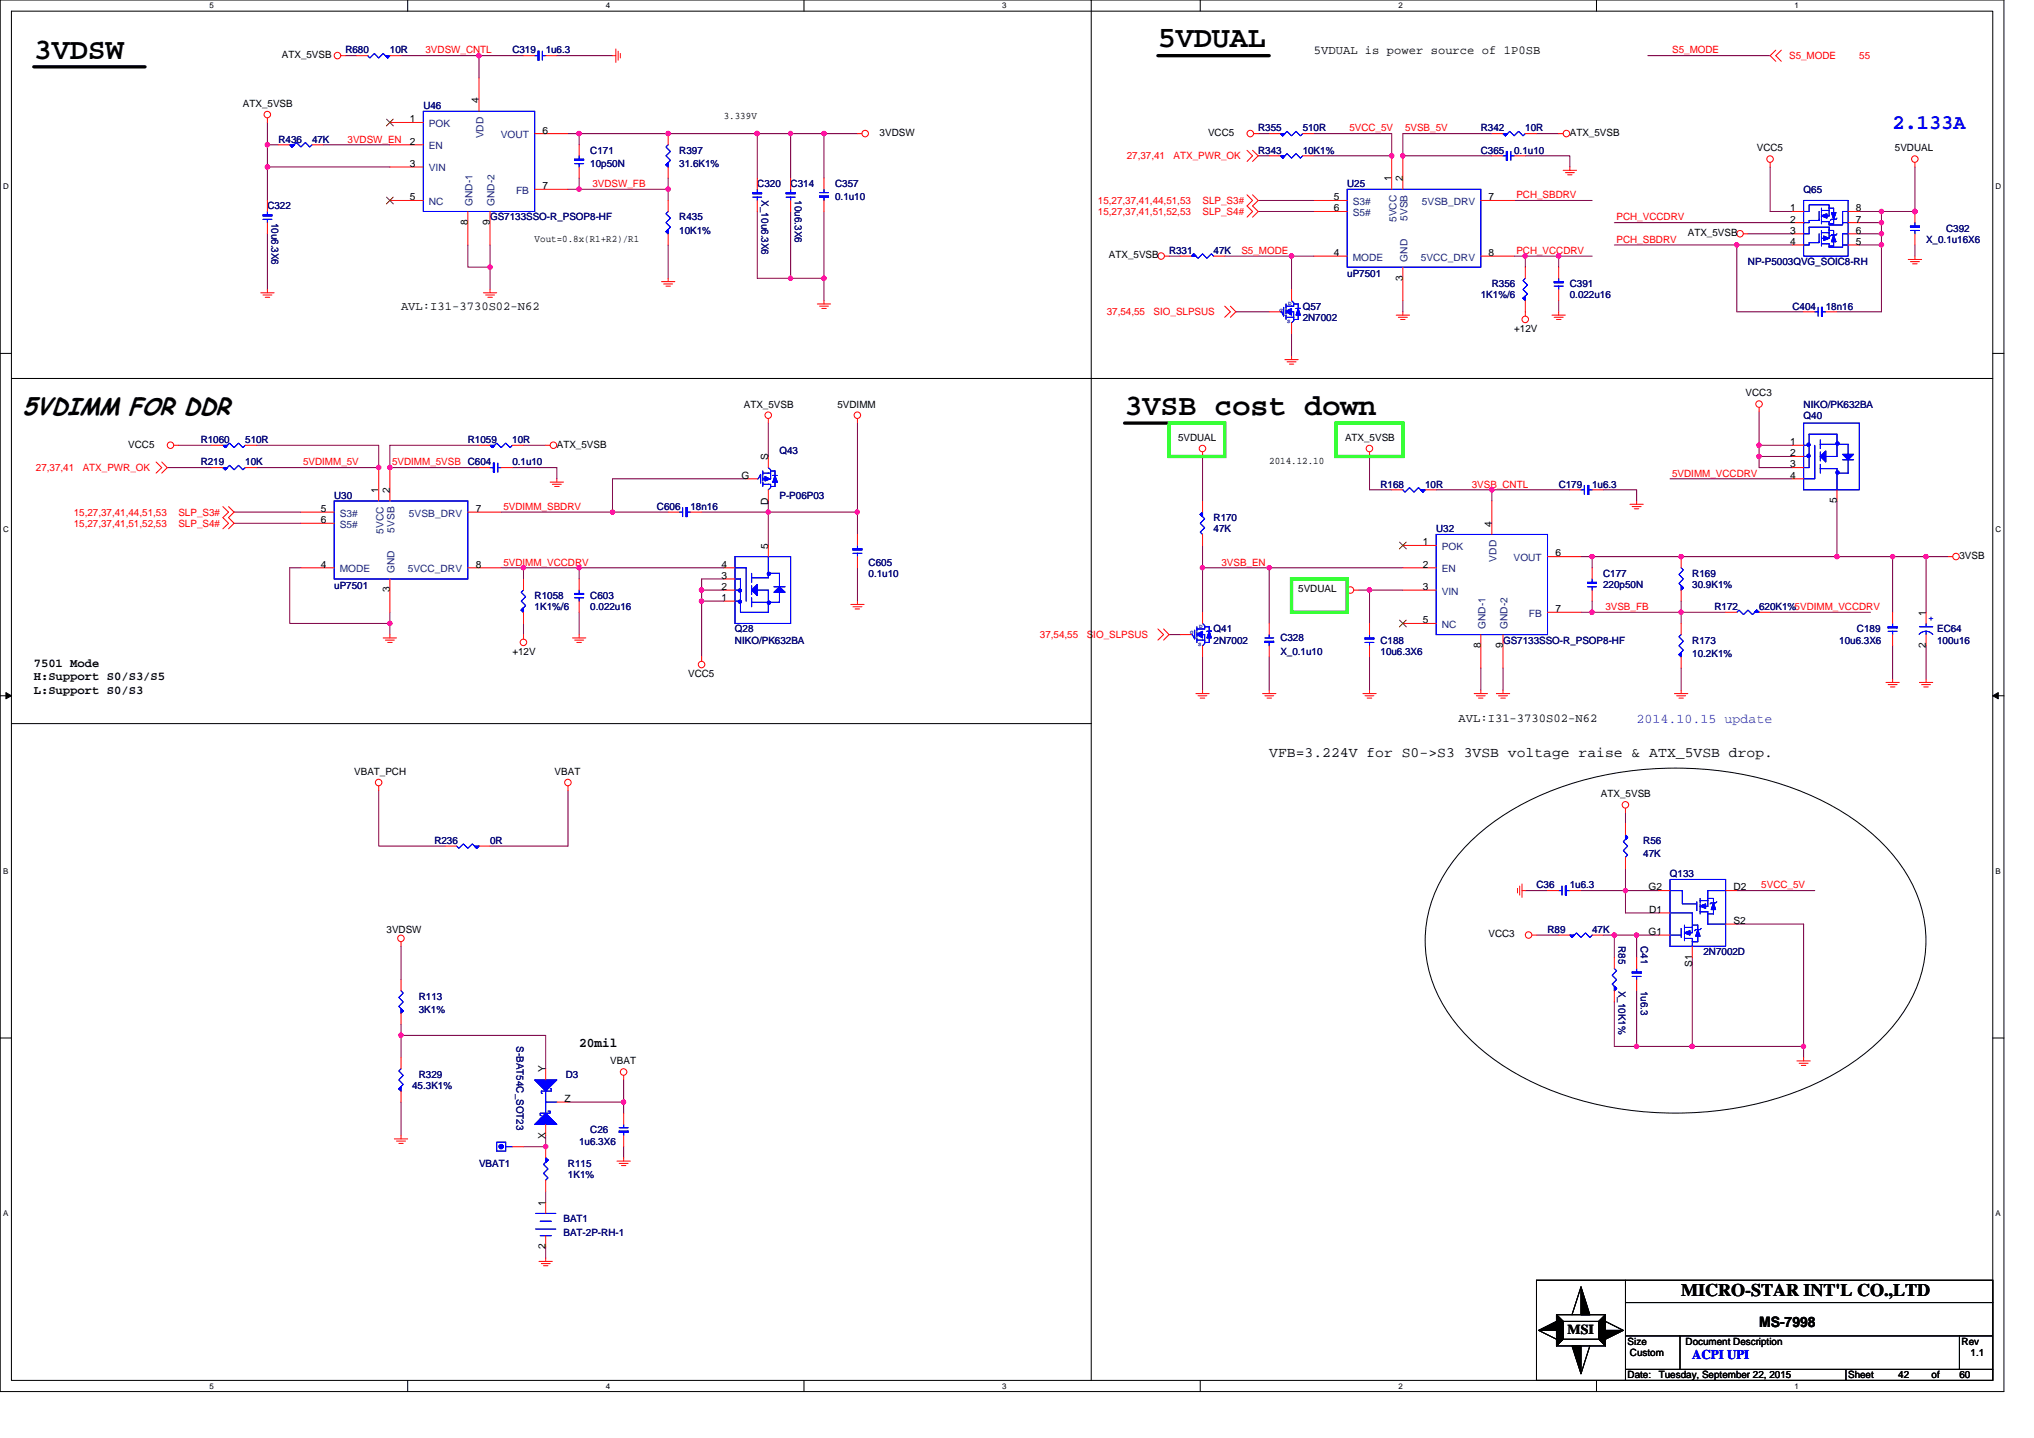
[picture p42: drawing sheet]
<svg xmlns="http://www.w3.org/2000/svg" width="297mm" height="210mm" viewBox="0 0 297 210" stroke-linecap="round" stroke-linejoin="round" font-family="sans-serif">
<defs><g id="words">
<g font-size="4.4">
<text x="4.9" y="8.6">3VDSW</text>
<text x="169.1" y="6.9">5VDUAL</text>
<text x="164.2" y="60.6">3VSB cost down</text>
</g>
<text font-size="3.6" x="3.3" y="60.7">5VDIMM FOR DDR</text>
<text font-size="3.1" fill="#00f" x="276.4" y="18.8">2.133A</text>
<text font-size="2.6" x="245.5" y="189.3">MICRO-STAR INT'L CO.,LTD</text>
<g font-size="2.1">
<text x="185.4" y="110.6">VFB=3.224V for S0-&gt;S3 3VSB voltage raise &amp; ATX_5VSB drop.</text>
<text x="256.9" y="193.8">MS-7998</text>
</g>
<text font-size="2" x="228.9" y="194.8">MSI</text>
<text font-size="1.9" fill="#8000ff" x="239" y="105.6">2014.10.15 update</text>
<text font-size="1.9" x="84.6" y="152.8">20mil</text>
<text font-size="1.9" fill="#00f" x="247.1" y="198.5">ACPI UPI</text>
<g font-size="1.8">
<text x="191.9" y="7.9">5VDUAL is power source of 1P0SB</text>
<text x="58.6" y="45.3">AVL:I31-3730S02-N62</text>
<text x="4.9" y="97.4">7501 Mode</text>
<text x="4.9" y="99.4">H:Support S0/S3/S5</text>
<text x="4.9" y="101.3">L:Support S0/S3</text>
<text x="213" y="105.4">AVL:I31-3730S02-N62</text>
</g>
<g font-size="1.5">
<text x="41.2" y="8.5">ATX_5VSB</text>
<text x="35.5" y="15.6">ATX_5VSB</text>
<text x="59.9" y="17.9">1</text>
<text x="69.9" y="15.1" transform="rotate(-90 69.9 15.1)">4</text>
<text x="105.7" y="17.4">3.339V</text>
<text x="59.9" y="21.1">2</text>
<text x="79.2" y="19.5">6</text>
<text x="128.5" y="19.9">3VDSW</text>
<text x="176.4" y="19.9">VCC5</text>
<text x="229.3" y="19.9">ATX_5VSB</text>
<text x="256.6" y="22.1">VCC5</text>
<text x="276.7" y="22.1">5VDUAL</text>
<text x="59.9" y="24.4">3</text>
<text x="59.9" y="29.3">5</text>
<text x="79.2" y="27.6">7</text>
<text x="194.8" y="29.3">5</text>
<text x="203.2" y="26.5" transform="rotate(-90 203.2 26.5)">1</text>
<text x="204.8" y="26.5" transform="rotate(-90 204.8 26.5)">2</text>
<text x="217.4" y="29.3">7</text>
<text x="68.3" y="32.9" transform="rotate(-90 68.3 32.9)">8</text>
<text x="71.5" y="32.9" transform="rotate(-90 71.5 32.9)">9</text>
<text x="78.1" y="35.3">Vout=0.8x(R1+R2)/R1</text>
<text x="194.8" y="30.9">6</text>
<text x="246.5" y="34.5">ATX_5VSB</text>
<text x="261.4" y="30.9">1</text>
<text x="261.4" y="32.5">2</text>
<text x="261.4" y="34.1">3</text>
<text x="261.4" y="35.8">4</text>
<text x="271" y="30.9">8</text>
<text x="271" y="32.5">7</text>
<text x="271" y="35.8">5</text>
<text x="271" y="34.1">6</text>
<text x="161.9" y="37.7">ATX_5VSB</text>
<text x="194.8" y="37.4">4</text>
<text x="204.8" y="41" transform="rotate(-90 204.8 41)">3</text>
<text x="217.4" y="37.4">8</text>
<text x="221.1" y="48.5">+12V</text>
<text x="108.6" y="59.5">ATX_5VSB</text>
<text x="122.3" y="59.5">5VDIMM</text>
<text x="254.9" y="57.9">VCC3</text>
<text x="18.7" y="65.4">VCC5</text>
<text x="81.3" y="65.4">ATX_5VSB</text>
<text x="172" y="64.4">5VDUAL</text>
<text x="196.4" y="64.4">ATX_5VSB</text>
<text x="261.4" y="65">1</text>
<text x="108.3" y="69.9">G</text>
<text x="112.2" y="67.1" transform="rotate(-90 112.2 67.1)">S</text>
<text x="185.4" y="67.8">2014.12.10</text>
<text x="261.4" y="66.6">2</text>
<text x="261.4" y="68.3">3</text>
<text x="261.4" y="69.9">4</text>
<text x="46.8" y="76.4">6</text>
<text x="46.8" y="74.8">5</text>
<text x="55.3" y="72" transform="rotate(-90 55.3 72)">1</text>
<text x="56.9" y="72" transform="rotate(-90 56.9 72)">2</text>
<text x="69.5" y="74.8">7</text>
<text x="112.2" y="73.7" transform="rotate(-90 112.2 73.7)">D</text>
<text x="217.8" y="76.9" transform="rotate(-90 217.8 76.9)">4</text>
<text x="268.2" y="73.5" transform="rotate(-90 268.2 73.5)">5</text>
<text x="46.8" y="82.9">4</text>
<text x="69.5" y="82.9">8</text>
<text x="105.4" y="82.9">4</text>
<text x="112.2" y="80.1" transform="rotate(-90 112.2 80.1)">5</text>
<text x="207.8" y="79.6">1</text>
<text x="207.8" y="82.9">2</text>
<text x="227.1" y="81.3">6</text>
<text x="286.1" y="81.6">3VSB</text>
<text x="56.9" y="86.5" transform="rotate(-90 56.9 86.5)">3</text>
<text x="105.4" y="86.1">2</text>
<text x="105.4" y="84.5">3</text>
<text x="105.4" y="87.8">1</text>
<text x="189.6" y="86.5">5VDUAL</text>
<text x="207.8" y="86.1">3</text>
<text x="227.1" y="89.4">7</text>
<text x="281.3" y="89.9" transform="rotate(-90 281.3 89.9)">1</text>
<text x="74.8" y="95.6">+12V</text>
<text x="207.8" y="91">5</text>
<text x="216.2" y="94.6" transform="rotate(-90 216.2 94.6)">8</text>
<text x="219.5" y="94.6" transform="rotate(-90 219.5 94.6)">9</text>
<text x="281.3" y="94.6" transform="rotate(-90 281.3 94.6)">2</text>
<text x="100.5" y="98.8">VCC5</text>
<text x="51.7" y="113.2">VBAT_PCH</text>
<text x="81" y="113.2">VBAT</text>
<text x="233.8" y="116.4">ATX_5VSB</text>
<text x="240.7" y="130">G2</text>
<text x="253.1" y="130">D2</text>
<text x="56.4" y="136.2">3VDSW</text>
<text x="217.4" y="136.9">VCC3</text>
<text x="240.7" y="136.5">G1</text>
<text x="240.8" y="133.3">D1</text>
<text x="253.1" y="134.9">S2</text>
<text x="247.1" y="141.1" transform="rotate(-90 247.1 141.1)">S1</text>
<text x="89.1" y="155.4">VBAT</text>
<text x="79.7" y="156.5" transform="rotate(-90 79.7 156.5)">Y</text>
<text x="82.5" y="160.9">Z</text>
<text x="79.7" y="166.3" transform="rotate(-90 79.7 166.3)">X</text>
<text x="79.7" y="176" transform="rotate(-90 79.7 176)">1</text>
<text x="79.7" y="182.4" transform="rotate(-90 79.7 182.4)">2</text>
<text x="237.7" y="196.4">Size</text>
<text x="246.2" y="196.4">Document Description</text>
<text x="286.5" y="196.4">Rev</text>
<text x="237.7" y="201.3">Date:</text>
<text x="238" y="198">Custom</text>
<text x="242.2" y="201.3">Tuesday, September 22, 2015</text>
<text x="269.9" y="201.3">Sheet</text>
<text x="277.2" y="201.3">42</text>
<text x="282.1" y="201.3">of</text>
<text x="286.1" y="201.3">60</text>
<text x="287.8" y="198">1.1</text>
</g>
<g font-size="1.5" fill="#000080">
<text x="50.4" y="7.8">R680</text>
<text x="56.9" y="7.8">10R</text>
<text x="74.8" y="7.8">C319</text>
<text x="79.7" y="7.8">1u6.3</text>
<text x="61.8" y="15.9">U46</text>
<text x="40.7" y="20.8">R436</text>
<text x="45.6" y="20.8">47K</text>
<text x="86.2" y="22.5">C171</text>
<text x="99.2" y="22.5">R397</text>
<text x="183.7" y="22.5">R343</text>
<text x="183.7" y="19.2">R355</text>
<text x="190.2" y="22.5">10K1%</text>
<text x="190.2" y="19.2">510R</text>
<text x="216.3" y="19.2">R342</text>
<text x="216.3" y="22.5">C365</text>
<text x="221.1" y="22.5">0.1u10</text>
<text x="222.8" y="19.2">10R</text>
<text x="86.2" y="24.4">10p50N</text>
<text x="99.2" y="24.4">31.6K1%</text>
<text x="110.6" y="27.3">C320</text>
<text x="111.2" y="29.3" transform="rotate(90 111.2 29.3)">X_10u6.3X6</text>
<text x="115.5" y="27.3">C314</text>
<text x="116.1" y="29.3" transform="rotate(90 116.1 29.3)">10u6.3X6</text>
<text x="122" y="27.3">C357</text>
<text x="122" y="29.3">0.1u10</text>
<text x="196.7" y="27.3">U25</text>
<text x="263.4" y="28.1">Q65</text>
<text x="39" y="30.6">C322</text>
<text x="39.7" y="32.5" transform="rotate(90 39.7 32.5)">10u6.3X6</text>
<text x="71.6" y="32.2">GS7133SSO-R_PSOP8-HF</text>
<text x="99.2" y="32.2">R435</text>
<text x="99.2" y="34.2">10K1%</text>
<text x="281.3" y="35.5">X_0.1u16X6</text>
<text x="284.2" y="33.8">C392</text>
<text x="170.7" y="37.1">R331</text>
<text x="177.2" y="37.1">47K</text>
<text x="196.7" y="40.5">uP7501</text>
<text x="217.9" y="42">R356</text>
<text x="229.3" y="42">C391</text>
<text x="255.3" y="38.7">NP-P5003QVG_SOIC8-RH</text>
<text x="190.2" y="45.2">Q57</text>
<text x="190.2" y="46.8">2N7002</text>
<text x="216.3" y="43.6">1K1%/6</text>
<text x="229.3" y="43.6">0.022u16</text>
<text x="261.8" y="45.2">C404</text>
<text x="266.6" y="45.2">18n16</text>
<text x="263.4" y="59.5">NIKO/PK632BA</text>
<text x="29.3" y="64.7">R1060</text>
<text x="35.8" y="64.7">510R</text>
<text x="68.3" y="64.7">R1059</text>
<text x="74.8" y="64.7">10R</text>
<text x="263.4" y="61.1">Q40</text>
<text x="29.3" y="68">R219</text>
<text x="35.8" y="68">10K</text>
<text x="74.8" y="68">0.1u10</text>
<text x="113.8" y="66.3">Q43</text>
<text x="201.6" y="71.2">R168</text>
<text x="208.1" y="71.2">10R</text>
<text x="227.6" y="71.2">C179</text>
<text x="232.5" y="71.2">1u6.3</text>
<text x="48.8" y="72.8">U30</text>
<text x="95.9" y="74.5">C606</text>
<text x="100.8" y="74.5">18n16</text>
<text x="113.8" y="72.8">P-P06P03</text>
<text x="177.2" y="76.1">R170</text>
<text x="177.2" y="77.7">47K</text>
<text x="209.7" y="77.7">U32</text>
<text x="126.8" y="82.6">C605</text>
<text x="48.8" y="86">uP7501</text>
<text x="78.1" y="87.5">R1058</text>
<text x="78.1" y="89.1">1K1%/6</text>
<text x="86.2" y="87.5">C603</text>
<text x="86.2" y="89.1">0.022u16</text>
<text x="126.8" y="84.2">0.1u10</text>
<text x="234.1" y="84.2">C177</text>
<text x="234.1" y="85.9">220p50N</text>
<text x="247.1" y="84.2">R169</text>
<text x="247.1" y="85.9">30.9K1%</text>
<text x="250.4" y="89.1">R172</text>
<text x="256.9" y="89.1">620K1%5VDIMM_VCCDRV</text>
<text x="107.3" y="92.4">Q28</text>
<text x="107.3" y="94">NIKO/PK632BA</text>
<text x="177.2" y="92.4">Q41</text>
<text x="177.2" y="94">2N7002</text>
<text x="187" y="93.6">C328</text>
<text x="187" y="95.6">X_0.1u10</text>
<text x="201.6" y="94">C188</text>
<text x="201.6" y="95.6">10u6.3X6</text>
<text x="219.5" y="94">GS7133SSO-R_PSOP8-HF</text>
<text x="247.1" y="94">R173</text>
<text x="247.1" y="95.9">10.2K1%</text>
<text x="268.6" y="94">10u6.3X6</text>
<text x="271.2" y="92.4">C189</text>
<text x="282.9" y="92.4">EC64</text>
<text x="282.9" y="94">100u16</text>
<text x="63.4" y="123.2">R236</text>
<text x="71.6" y="123.2">0R</text>
<text x="240" y="123.2">R56</text>
<text x="240" y="125.2">47K</text>
<text x="224.4" y="129.7">C36</text>
<text x="229.3" y="129.7">1u6.3</text>
<text x="243.9" y="128.1">Q133</text>
<text x="226" y="136.2">R89</text>
<text x="232.5" y="136.2">47K</text>
<text x="236.3" y="138.2" transform="rotate(90 236.3 138.2)">R85</text>
<text x="239.6" y="138.2" transform="rotate(90 239.6 138.2)">C41</text>
<text x="248.8" y="139.5">2N7002D</text>
<text x="61.2" y="146">R113</text>
<text x="61.2" y="148">3K1%</text>
<text x="236.3" y="144.7" transform="rotate(90 236.3 144.7)">X_10K1%</text>
<text x="239.6" y="144.7" transform="rotate(90 239.6 144.7)">1u6.3</text>
<text x="75.4" y="152.8" transform="rotate(90 75.4 152.8)">S-BAT54C_SOT23</text>
<text x="60.2" y="159">45.3K1%</text>
<text x="61.2" y="157.4">R329</text>
<text x="82.6" y="157.4">D3</text>
<text x="84.6" y="167.1">1u6.3X6</text>
<text x="86.2" y="165.5">C26</text>
<text x="70" y="170.4">VBAT1</text>
<text x="82.9" y="170.4">R115</text>
<text x="82.9" y="172">1K1%</text>
<text x="82.3" y="178.5">BAT1</text>
<text x="82.3" y="180.5">BAT-2P-RH-1</text>
</g>
<g font-size="1.5" fill="#f00">
<text x="62.1" y="7.8">3VDSW_CNTL</text>
<text x="244.2" y="7.8">S5_MODE</text>
<text x="261.3" y="8.6">S5_MODE</text>
<text x="271.5" y="8.6">55</text>
<text x="50.8" y="20.8">3VDSW_EN</text>
<text x="164.5" y="23.3">27,37,41</text>
<text x="171.4" y="23.3">ATX_PWR_OK</text>
<text x="197.1" y="19.2">5VCC_5V</text>
<text x="205.2" y="19.2">5VSB_5V</text>
<text x="86.5" y="27.3">3VDSW_FB</text>
<text x="160.3" y="29.8">15,27,37,41,44,51,53</text>
<text x="175.6" y="29.8">SLP_S3#</text>
<text x="221.4" y="29">PCH_SBDRV</text>
<text x="160.3" y="31.4">15,27,37,41,51,52,53</text>
<text x="175.6" y="31.4">SLP_S4#</text>
<text x="236.1" y="35.5">PCH_SBDRV</text>
<text x="236.1" y="32.2">PCH_VCCDRV</text>
<text x="181.3" y="37.1">S5_MODE</text>
<text x="221.4" y="37.1">PCH_VCCDRV</text>
<text x="161.6" y="46">37,54,55</text>
<text x="168.5" y="46">SIO_SLPSUS</text>
<text x="5.2" y="68.8">27,37,41</text>
<text x="12.1" y="68.8">ATX_PWR_OK</text>
<text x="44.3" y="68">5VDIMM_5V</text>
<text x="57.3" y="68">5VDIMM_5VSB C604</text>
<text x="214.9" y="71.2">3VSB_CNTL</text>
<text x="244.2" y="69.6">5VDIMM_VCCDRV</text>
<text x="10.8" y="75.3">15,27,37,41,44,51,53</text>
<text x="10.8" y="76.9">15,27,37,41,51,52,53</text>
<text x="26.1" y="75.3">SLP_S3#</text>
<text x="26.1" y="76.9">SLP_S4#</text>
<text x="73.5" y="74.5">5VDIMM_SBDRV</text>
<text x="73.5" y="82.6">5VDIMM_VCCDRV</text>
<text x="178.4" y="82.6">3VSB_EN</text>
<text x="234.4" y="89.1">3VSB_FB</text>
<text x="151.9" y="93.2">37,54,55</text>
<text x="158.7" y="93.2">SIO_SLPSUS</text>
<text x="257.2" y="129.7">5VCC_5V</text>
</g>
<g font-size="1.5" fill="#004080">
<text x="62.6" y="18.5">POK</text>
<text x="62.6" y="21.8">EN</text>
<text x="70.6" y="20.2" transform="rotate(-90 70.6 20.2)">VDD</text>
<text x="73.1" y="20.2">VOUT</text>
<text x="62.6" y="25">VIN</text>
<text x="62.6" y="29.9">NC</text>
<text x="75.4" y="28.3">FB</text>
<text x="197.5" y="29.9">S3#</text>
<text x="207.7" y="29.9">5VSB_DRV</text>
<text x="69" y="30.1" transform="rotate(-90 69 30.1)">GND-1</text>
<text x="72.2" y="30.1" transform="rotate(-90 72.2 30.1)">GND-2</text>
<text x="197.5" y="31.5">S5#</text>
<text x="203.9" y="32.4" transform="rotate(-90 203.9 32.4)">5VCC</text>
<text x="205.5" y="32.3" transform="rotate(-90 205.5 32.3)">5VSB</text>
<text x="197.5" y="38.1">MODE</text>
<text x="205.5" y="38.2" transform="rotate(-90 205.5 38.2)">GND</text>
<text x="207.5" y="38.1">5VCC_DRV</text>
<text x="49.6" y="77.1">S5#</text>
<text x="49.6" y="75.4">S3#</text>
<text x="56" y="77.9" transform="rotate(-90 56 77.9)">5VCC</text>
<text x="57.6" y="77.8" transform="rotate(-90 57.6 77.8)">5VSB</text>
<text x="59.7" y="75.4">5VSB_DRV</text>
<text x="49.6" y="83.6">MODE</text>
<text x="57.6" y="83.7" transform="rotate(-90 57.6 83.7)">GND</text>
<text x="59.6" y="83.6">5VCC_DRV</text>
<text x="210.5" y="80.3">POK</text>
<text x="210.5" y="83.6">EN</text>
<text x="218.5" y="82" transform="rotate(-90 218.5 82)">VDD</text>
<text x="221" y="81.9">VOUT</text>
<text x="210.5" y="86.8">VIN</text>
<text x="210.5" y="91.7">NC</text>
<text x="216.9" y="91.9" transform="rotate(-90 216.9 91.9)">GND-1</text>
<text x="220.2" y="91.9" transform="rotate(-90 220.2 91.9)">GND-2</text>
<text x="223.3" y="90.1">FB</text>
</g>
<text font-size="1.5" fill="#00f" x="281.6" y="89.9" transform="rotate(90 281.6 89.9)">+</text>
<g font-size="1.2">
<text x="30.6" y="1.2">5</text>
<text x="88.5" y="1.2">4</text>
<text x="146.3" y="1.2">3</text>
<text x="204.2" y="1.2">2</text>
<text x="262.1" y="1.2">1</text>
<text x=".5" y="27.6">D</text>
<text x="291.4" y="27.6">D</text>
<text x=".5" y="77.6">C</text>
<text x="291.4" y="77.6">C</text>
<text x=".5" y="127.6">B</text>
<text x="291.4" y="127.6">B</text>
<text x=".5" y="177.6">A</text>
<text x="291.4" y="177.6">A</text>
<text x="30.6" y="202.8">5</text>
<text x="88.5" y="202.8">4</text>
<text x="146.3" y="202.8">3</text>
<text x="204.2" y="202.8">2</text>
<text x="262.1" y="202.8">1</text>
</g>
<g font-size=".8" fill="#00f">
<text x="186.8" y="45.5">G</text>
<text x="188" y="47.1">S</text>
<text x="188.1" y="44.5">D</text>
<text x="173.8" y="92.6">G</text>
<text x="175" y="94.3">S</text>
<text x="175.1" y="91.7">D</text>
</g>
</g></defs>
<path d="M0 0h292.6v203.2h-292.6zM1.7 1.6h289.3v200h-289.3z" fill="none" stroke="#000" stroke-width=".15"/>
<g fill="#fff">
<path d="M30.6 .2h.6v1.3h-.6z"/>
<path d="M30.6 201.8h.6v1.3h-.6z"/>
</g>
<path d="M59.5 0v1.6M59.5 201.6v1.6" fill="none" stroke="#000" stroke-width=".15"/>
<g fill="#fff">
<path d="M88.5 .2h.6v1.3h-.6z"/>
<path d="M88.5 201.8h.6v1.3h-.6z"/>
</g>
<path d="M117.4 0v1.6M117.4 201.6v1.6" fill="none" stroke="#000" stroke-width=".15"/>
<g fill="#fff">
<path d="M146.3 .2h.7v1.3h-.7z"/>
<path d="M146.3 201.8h.7v1.3h-.7z"/>
</g>
<path d="M175.3 0v1.6M175.3 201.6v1.6" fill="none" stroke="#000" stroke-width=".15"/>
<g fill="#fff">
<path d="M204.2 .2h.6v1.3h-.6z"/>
<path d="M204.2 201.8h.6v1.3h-.6z"/>
</g>
<path d="M233.1 0v1.6M233.1 201.6v1.6" fill="none" stroke="#000" stroke-width=".15"/>
<g fill="#fff">
<path d="M262.1 .2h.6v1.3h-.6z"/>
<path d="M262.1 201.8h.6v1.3h-.6z"/>
<path d="M.5 26.6h.8v1.3h-.8z"/>
<path d="M291.4 26.6h.9v1.3h-.9z"/>
<path d="M.5 76.6h.8v1.3h-.8z"/>
<path d="M291.4 76.6h.9v1.3h-.9z"/>
</g>
<path d="M0 51.6h1.7M291 51.6h1.6" fill="none" stroke="#000" stroke-width=".15"/>
<g fill="#fff">
<path d="M.5 126.6h.7v1.3h-.7z"/>
<path d="M291.4 126.6h.8v1.3h-.8z"/>
</g>
<path d="M0 101.6h1.7M291 101.6h1.6" fill="none" stroke="#000" stroke-width=".15"/>
<path d="M.9 101.1l.8 .5-.8 .4zM291 101.6l.8-.5v.9z" fill="#000" stroke="#000" stroke-width=".15"/>
<g fill="#fff">
<path d="M.5 176.6h.7v1.2h-.7z"/>
<path d="M291.4 176.6h.8v1.2h-.8z"/>
</g>
<g fill="none" stroke="#000" stroke-width=".15">
<path d="M159.4 0h.1M159.4 0v105.7M1.7 55.3h289.3M1.7 105.7h157.7M159.4 105.7v95.9M214.9 122.7a39.3 39.3 0 0 1 19.7-9.6 50.8 50.8 0 0 1 31.3 3.7 30.1 30.1 0 0 1 12.2 10.3 18.4 18.4 0 0 1-1 22 34.7 34.7 0 0 1-17.6 11.3 51 51 0 0 1-36-2.5 30.1 30.1 0 0 1-12.3-10.4 18.4 18.4 0 0 1 1.1-21.9zM0 151.6h1.7M291 151.6h1.6M224.4 186.9h66.6v14.7h-66.6zM224.7 194.3l2.6 1.3M227.3 192h7.2v4.5h-7.2zM227.3 192l1 1"/>
<path d="M228.3 193h5.2v2.6h-5.2zM228.3 195.6l-1 .9M230.9 187.9l-1.3 4.1M232.2 196.5l-1.3 4.1M233.5 195.6l1 .9M234.5 193l2.6 1.3M234.5 192l-1 1M237.4 190.2h53.6M237.4 186.9v14.7M237.4 200h53.6M237.4 195.1h53.6M245.3 195.1v4.9"/>
<path d="M269.6 200v1.6M286.1 195.1v4.9"/>
</g>
<g fill="none" stroke="#800040" stroke-width=".15">
<path d="M39 17.9v3.2M50.4 8.1h1.7M58.6 8.1h11.4M70 8.1h6.5M70 8.1v3.3M81.3 8.1h8.1M82.9 19.5h1.7M84.6 19.5h26M84.6 19.5v1.6M110.6 19.5v6.5M110.6 19.5h4.9M115.5 19.5h4.8v6.5"/>
<path d="M115.5 19.5v6.5M120.3 19.5h4.9M183.7 19.5h1.7M191.9 19.5h11.3v3.3h-11.3M217.9 19.5h-13v3.3h13M224.4 19.5h3.2M240.6 8.1h17.9M39 21.1v3.3M39 34.1v8.2M39 24.4v4.9M39 21.1h1.7M39 24.4h17.9"/>
<path d="M47.2 21.1h9.7M68.3 35.8v3.2h3.3M71.6 39v3.3M71.6 35.8v3.2M82.9 27.6h1.7M84.6 27.6h13M84.6 26v1.6M97.6 27.6v1.7M97.6 35.8v4.8M97.6 26v1.6M110.6 30.9v9.7h4.9M115.5 30.9v9.7"/>
<path d="M120.3 30.9v9.7M170.7 37.4h1.7M178.9 37.4h9.7M183.7 29.3h8.2M183.7 30.9h8.2M183.7 22.8h1.7M188.6 37.4h3.3M188.6 37.4v4.9M221.1 29.3h11.4M221.1 37.4h1.7v1.6M222.8 22.8h6.5v1.6M222.8 37.4h4.8"/>
<path d="M227.6 37.4h4.9M227.6 37.4v1.6M235.8 32.5h26M235.8 35.8h17.8M253.6 35.8h8.2M253.6 35.8v9.7h9.8M255.3 34.1h6.5M258.5 24.4v6.5h3.3M271.5 32.5h3.3M271.5 34.1h3.3M271.5 35.8h3.3M271.5 30.9h3.3"/>
<path d="M274.8 30.9v1.6M274.8 35.8v9.7h-6.5M274.8 32.5v1.6M274.8 34.1v1.7M279.7 24.4v6.5h-4.9M279.7 35.8v1.6M115.5 40.6h4.8M120.3 40.6v3.3M180.5 45.5h4.9M188.6 48.8v3.2M204.9 43.9v1.6M227.6 43.9v1.6"/>
<path d="M24.4 68.3h6.5M26.1 65h4.8M34.2 76.4h9.7M34.2 74.8h9.7M37.4 65h17.9v3.3h-17.9M70 65h-13.1v3.3h13.1M73.2 74.8h16.2M74.8 68.3h6.5v1.6M76.5 65h3.2M89.4 74.8h8.2M102.5 74.8h9.7M109 69.9h-19.6v4.9"/>
<path d="M112.2 74.8h13M112.2 61.8v4.9M112.2 73.2v1.6M112.2 74.8v4.9M125.2 74.8v3.2M125.2 61.8v13M175.6 66.7v6.5M175.6 79.7v3.2M200 66.7v4.8h3.2M209.7 71.5h8.2M217.9 71.5h11.4M217.9 71.5v1.7"/>
<path d="M234.1 71.5h4.9v1.7M243.9 69.9h17.9M256.9 65v1.7h4.9M256.9 66.7v1.6h4.9M256.9 60.2v4.8h4.9M268.3 73.2v8.1M43.9 82.9h-1.6v8.1h14.6M56.9 91v1.7M56.9 89.4v1.6M73.2 82.9h3.3v1.6M76.5 91v1.7M76.5 82.9h8.1"/>
<path d="M84.6 82.9h21.1M84.6 89.4v3.3M84.6 82.9v1.6M102.5 87.8h3.2M102.5 86.2h3.2M102.5 86.2v1.6M102.5 87.8v8.1M105.7 84.5h-3.2v1.7M125.2 82.9v4.9M170.7 92.7h1.7M175.6 82.9v6.5M175.6 95.9v4.9"/>
<path d="M175.6 82.9h9.8M185.4 82.9h19.5M185.4 82.9v8.1M185.4 95.9v4.9M198.4 86.2h1.6M200 86.2h4.9M200 95.9v4.9M200 86.2v4.8M216.3 97.5v3.3M219.5 97.5v3.3M230.9 81.3h1.6M230.9 89.4h1.6"/>
<path d="M232.5 81.3h35.8M232.5 81.3v1.6M232.5 87.8v1.6M232.5 89.4h13M245.5 89.4h6.5M245.5 87.8v1.6M245.5 89.4v1.6M245.5 97.5v3.3M258.5 89.4h14.7M268.3 81.3h8.1v8.1M276.4 94.3v4.9M276.4 81.3h4.9"/>
<path d="M281.3 81.3h3.2M281.3 94.3v4.9M281.3 81.3v8.1M55.3 115.4v8.1h9.8M82.9 115.4v8.1h-11.3M237.4 118.7v1.6M58.6 138.2v4.9M222.8 130h3.2M224.4 136.5h3.2M230.9 130h6.5M234.1 136.5h1.7M235.8 136.5h3.2v3.3"/>
<path d="M235.8 136.5v3.3M237.4 130h4.8M237.4 130v3.3h4.8M237.4 126.8v3.2M239 136.5h3.2M247.1 139.8v13M253.6 130h11.4M253.6 134.9h9.8v17.9M58.6 151.2v3.2M58.6 149.6v1.6M58.6 151.2h21.1v4.9M91.1 157.7v3.2"/>
<path d="M235.8 146.3v6.5h3.2M239 144.7v8.1M239 152.8h8.1M247.1 152.8h16.3M263.4 152.8v1.6M58.6 160.9v4.9M79.7 173.9v1.7M79.7 165.8v1.6h-3.2M82.9 160.9h8.2M91.1 160.9v1.7M91.1 167.4v1.7M79.7 182.1v1.6"/>
</g>
<g fill="#f0f" stroke="#f0f" stroke-width=".15">
<circle cx="71.6" cy="39" r=".32"/>
<circle cx="97.6" cy="27.6" r=".32"/>
<circle cx="69.9" cy="8.1" r=".32"/>
<circle cx="120.3" cy="19.5" r=".32"/>
<circle cx="115.4" cy="40.6" r=".32"/>
<circle cx="39" cy="24.4" r=".32"/>
<circle cx="115.4" cy="19.5" r=".32"/>
<circle cx="120.3" cy="40.6" r=".32"/>
<circle cx="110.6" cy="19.5" r=".32"/>
<circle cx="97.6" cy="19.5" r=".32"/>
<circle cx="84.6" cy="19.5" r=".32"/>
<circle cx="39" cy="21.1" r=".32"/>
<circle cx="102.4" cy="86.1" r=".32"/>
<circle cx="102.4" cy="87.8" r=".32"/>
<circle cx="125.2" cy="74.8" r=".31"/>
<circle cx="112.2" cy="74.8" r=".31"/>
<circle cx="89.5" cy="74.8" r=".31"/>
<circle cx="56.9" cy="68.3" r=".32"/>
<circle cx="55.3" cy="68.3" r=".32"/>
<circle cx="84.6" cy="82.9" r=".31"/>
<circle cx="76.4" cy="82.9" r=".31"/>
<circle cx="232.5" cy="89.4" r=".32"/>
<circle cx="200" cy="86.1" r=".32"/>
<circle cx="185.4" cy="82.9" r=".31"/>
<circle cx="232.5" cy="81.3" r=".32"/>
<circle cx="217.9" cy="71.5" r=".32"/>
<circle cx="245.5" cy="81.3" r=".32"/>
<circle cx="245.5" cy="89.4" r=".32"/>
<circle cx="256.9" cy="66.6" r=".31"/>
<circle cx="256.9" cy="65" r=".32"/>
<circle cx="91.1" cy="160.9" r=".32"/>
<circle cx="84.6" cy="27.6" r=".32"/>
<circle cx="58.5" cy="151.2" r=".32"/>
<circle cx="235.7" cy="136.5" r=".32"/>
<circle cx="237.4" cy="130" r=".32"/>
<circle cx="239" cy="136.5" r=".32"/>
<circle cx="247.1" cy="152.8" r=".32"/>
<circle cx="239" cy="152.8" r=".32"/>
<circle cx="263.4" cy="152.8" r=".32"/>
<circle cx="268.3" cy="81.3" r=".32"/>
<circle cx="175.6" cy="82.9" r=".31"/>
<circle cx="253.6" cy="35.7" r=".32"/>
<circle cx="274.8" cy="35.7" r=".32"/>
<circle cx="188.6" cy="37.4" r=".32"/>
<circle cx="274.8" cy="34.1" r=".31"/>
<circle cx="274.8" cy="32.5" r=".32"/>
<circle cx="279.6" cy="30.9" r=".32"/>
<circle cx="274.8" cy="30.9" r=".32"/>
<circle cx="204.8" cy="22.8" r=".32"/>
<circle cx="203.2" cy="22.8" r=".32"/>
<circle cx="222.7" cy="37.4" r=".32"/>
<circle cx="227.6" cy="37.4" r=".32"/>
<circle cx="56.9" cy="91" r=".31"/>
<circle cx="79.7" cy="167.4" r=".32"/>
<circle cx="281.3" cy="81.3" r=".32"/>
<circle cx="276.4" cy="81.3" r=".32"/>
</g>
<g fill="none" stroke="#f00" stroke-width=".15">
<path d="M39 17.2v.7M49.8 8.1h.6M52.1 8.1h1.6M56.9 8.1h1.7M56.9 17.9h4.9M70 11.4v4.9M76.5 8.1h1.6M78.1 19.5h4.8M79.7 8.1h1.6M89.4 8.1h.5M89.9 7.2v1.9M90.3 7.5v1.3"/>
<path d="M90.6 7.8v.7M97.6 19.5v1.6M125.2 19.5h.7M183.1 19.5h.6M185.4 19.5h1.6M190.2 19.5h1.7M217.9 19.5h1.6M222.8 19.5h1.6M227.6 19.5h.7M259.3 7.3l-.8 .8 .8 .9M260.1 7.3l-.8 .8 .8 .9M39 29.3v1.6"/>
<path d="M39 32.5v1.6M40.7 21.1h1.6M45.6 21.1h1.6M56.9 21.1h4.9M56.9 24.4h4.9M56.9 29.3h4.9M68.3 30.9v4.9M71.6 30.9v4.9M78.1 27.6h4.8M84.6 21.1v1.7M84.6 24.4v1.6M97.6 24.4v1.6"/>
<path d="M97.6 29.3v1.6M97.6 34.1v1.7M110.6 26v1.6M110.6 29.3v1.6M115.5 26v1.6M115.5 29.3v1.6M120.3 26v1.6M120.3 29.3v1.6M170.1 37.4h.6M172.4 37.4h1.6M177.2 37.4h1.7M182.1 28.4l.8 .9-.8 .8 .8 .8-.8 .8"/>
<path d="M182.1 21.9l.8 .9-.8 .8M182.9 28.4l.8 .9-.8 .8 .8 .8-.8 .8M182.9 21.9l.8 .9-.8 .8M185.4 22.8h1.6M190.2 22.8h1.7M191.9 29.3h4.8M191.9 30.9h4.8M191.9 37.4h4.8M203.2 22.8v4.8M204.9 22.8v4.8M204.9 39v4.9M216.3 29.3h4.8"/>
<path d="M216.3 37.4h4.8M217.9 22.8h1.6M221.1 22.8h1.7M222.8 39v1.6M227.6 39v1.6M228.3 24.9h1.9M228.6 25.2h1.3M228.9 25.5h.7M229.3 24.4v.5M254.6 34.1h.7M258.5 23.7v.7M261.8 30.9h1.6"/>
<path d="M261.8 32.5h1.6M261.8 34.1h1.6M261.8 35.8h1.6M269.9 30.9h1.6M269.9 32.5h1.6M269.9 34.1h1.6M269.9 35.8h1.6M278.7 37.9h1.9M279 38.2h1.3M279.3 38.5h.7M279.7 23.7v.7M279.7 37.4v.5"/>
<path d="M279.7 30.9v1.6M279.7 34.1v1.7M38.1 42.8h1.9M38.4 43.1h1.3M38.7 43.4h.7M39 42.3v.5M70.6 42.8h1.9M70.9 43.1h1.3M71.2 43.4h.7M71.6 42.3v.5M96.6 41.1h1.9M96.9 41.5h1.3"/>
<path d="M97.3 41.8h.6M97.6 40.6v.5M119.4 44.4h1.9M119.7 44.7h1.3M120 45h.7M120.3 43.9v.5M178.9 44.7l.8 .8-.8 .8M179.7 44.7l.8 .8-.8 .8M185.4 45.5h1.6M187.6 52.5h2M188 52.8h1.3M188.3 53.2h.6"/>
<path d="M188.6 52v.5M188.6 42.3v1.6M188.6 47.1v1.7M203.9 46h1.9M204.2 46.3h1.3M204.6 46.7h.6M204.9 45.5v.5M222.8 43.9v2.3M226.6 46h2M227 46.3h1.3M227.3 46.7h.7M227.6 45.5v.5"/>
<path d="M227.6 42.3v1.6M256.9 59.5v.7M263.4 45.5h1.6M266.6 45.5h1.7M22.8 67.5l.8 .8-.8 .8M23.6 67.5l.8 .8-.8 .8M25.4 65h.7M30.9 68.3h1.7M30.9 65h1.7M32.6 74l.8 .8-.8 .8 .8 .8-.8 .8M33.4 74l.8 .8-.8 .8 .8 .8-.8 .8M35.8 68.3h1.6"/>
<path d="M35.8 65h1.6M43.9 74.8h4.9M43.9 76.4h4.9M55.3 68.3v4.9M56.9 68.3v4.9M68.3 74.8h4.9M70 68.3h1.6M70 65h1.6M73.2 68.3h1.6M74.8 65h1.7M79.7 65h.6M80.3 70.4h2"/>
<path d="M80.7 70.7h1.3M81 71h.7M81.3 69.9v.5M97.6 74.8h1.6M100.8 74.8h1.7M109 69.9h1.6M112.2 61.1v.7M112.2 66.7v1.6M112.2 71.5v1.7M112.2 79.7v1.6M125.2 61.1v.7M125.2 78v1.7"/>
<path d="M175.6 66v.7M175.6 73.2v1.6M175.6 78v1.7M200 66v.7M203.2 71.5h1.7M204.9 79.7h4.8M208.1 71.5h1.6M217.9 73.2v4.8M229.3 71.5h1.6M232.5 71.5h1.6M238 73.6h2M238.4 74h1.3"/>
<path d="M238.7 74.3h.6M239 73.2v.4M261.8 68.3h1.6M261.8 65h1.6M261.8 69.9h1.6M261.8 66.7h1.6M268.3 71.5v1.7M43.9 82.9h4.9M56 93.2h1.9M56.3 93.5h1.3M56.6 93.8h.7M56.9 92.7v.5"/>
<path d="M56.9 84.5v4.9M68.3 82.9h4.9M76.5 92.7v.6M76.5 84.5v1.7M76.5 89.4v1.6M83.6 93.2h2M83.9 93.5h1.3M84.2 93.8h.7M84.6 92.7v.5M84.6 84.5v1.7M84.6 87.8v1.6M102.5 95.9v.7"/>
<path d="M105.7 82.9h1.6M105.7 86.2h1.6M105.7 84.5h1.6M105.7 87.8h1.6M124.2 88.3h2M124.6 88.6h1.3M124.9 88.9h.6M125.2 87.8v.5M125.2 81.3v1.6M169.1 91.8l.8 .9-.8 .8M169.9 91.8l.8 .9-.8 .8M172.4 92.7h1.6"/>
<path d="M175.6 89.4v1.6M175.6 94.3v1.6M185.4 91v1.7M185.4 94.3v1.6M197.7 86.2h.7M200 91v1.7M200 94.3v1.6M204.9 82.9h4.8M204.9 86.2h4.8M204.9 91h4.8M216.3 92.7v4.8M219.5 92.7v4.8"/>
<path d="M226 89.4h4.9M226 81.3h4.9M232.5 82.9v1.6M232.5 86.2v1.6M245.5 81.3v1.6M245.5 86.2v1.6M245.5 91v1.7M245.5 95.9v1.6M252 89.4h1.6M256.9 89.4h1.6M275.4 99.7h2M275.7 100h1.3"/>
<path d="M276.4 99.2v.5M276.4 89.4v1.6M276.4 92.7v1.6M280.3 99.7h2M280.6 100h1.3M281.3 99.2v.5M281.3 89.4v1.6M281.3 92.7v1.6M284.5 81.3h.7M55.3 114.8v.6M82.9 114.8v.6M174.6 101.3h2"/>
<path d="M175 101.6h1.3M175.3 101.9h.6M175.6 100.8v.5M184.4 101.3h1.9M184.7 101.6h1.3M185 101.9h.7M185.4 100.8v.5M199 101.3h2M199.3 101.6h1.3M199.7 101.9h.6M200 100.8v.5M215.3 101.3h1.9"/>
<path d="M215.6 101.6h1.3M215.9 101.9h.7M216.3 100.8v.5M218.5 101.3h2M218.8 101.6h1.4M219.2 101.9h.6M219.5 100.8v.5M237.4 118v.7M244.5 101.3h2M244.9 101.6h1.3M245.2 101.9h.6M245.5 100.8v.5"/>
<path d="M276.1 100.3h.6M280.9 100.3h.7M58.6 137.5v.7M65.1 123.5h1.6M70 123.5h1.6M221.6 129.7v.7M221.9 129.4v1.3M222.3 129.1v1.9M222.3 130h.5M223.7 136.5h.7M226 130h1.6M227.6 136.5h1.7"/>
<path d="M229.3 130h1.6M232.5 136.5h1.6M235.8 139.8v1.6M237.4 120.3v1.6M237.4 125.2v1.6M239 139.8v1.6M242.2 130h1.7M242.2 133.3h1.7M242.2 136.5h1.7M247.1 138.2v1.6M252 130h1.6M252 134.9h1.6"/>
<path d="M58.6 143.1v1.6M58.6 147.9v1.7M58.6 154.4v1.7M58.6 159.3v1.6M79.7 156.1v1.6M91.1 157v.7M235.8 144.7v1.6M239 143.1v1.6M262.4 154.9h2M262.7 155.3h1.4M263.1 155.6h.6M263.4 154.4v.5"/>
<path d="M57.6 166.3h1.9M57.9 166.6h1.3M58.2 167h.7M58.6 165.8v.5M74.8 167.4h1.7M79.7 164.2v1.6M79.7 167.4v1.7M79.7 172.3v1.6M79.7 175.6v1.6M81.3 160.9h1.6M90.1 169.5h2M90.4 169.9h1.3"/>
<path d="M90.8 170.2h.6M91.1 169.1v.4M91.1 162.6v1.6M91.1 165.8v1.6M78.7 184.2h2M79.1 184.5h1.2M79.4 184.8h.6M79.7 183.7v.5M79.7 180.4v1.7"/>
<circle cx="39" cy="16.7" r=".48"/>
<circle cx="49.3" cy="8.1" r=".48"/>
<circle cx="126.4" cy="19.5" r=".48"/>
<circle cx="182.6" cy="19.5" r=".48"/>
<circle cx="228.8" cy="19.5" r=".48"/>
<circle cx="169.6" cy="37.4" r=".48"/>
<circle cx="254.1" cy="34.1" r=".48"/>
<circle cx="258.5" cy="23.2" r=".48"/>
<circle cx="279.6" cy="23.2" r=".48"/>
<circle cx="222.7" cy="46.6" r=".48"/>
<circle cx="256.9" cy="59" r=".48"/>
<circle cx="24.9" cy="65" r=".48"/>
<circle cx="80.8" cy="65" r=".48"/>
<circle cx="112.2" cy="60.6" r=".48"/>
<circle cx="125.2" cy="60.6" r=".48"/>
<circle cx="175.6" cy="65.5" r=".48"/>
<circle cx="200" cy="65.5" r=".48"/>
<circle cx="76.4" cy="93.8" r=".48"/>
<circle cx="102.5" cy="97" r=".48"/>
<circle cx="197.2" cy="86.2" r=".48"/>
<circle cx="285.7" cy="81.3" r=".48"/>
<circle cx="55.3" cy="114.3" r=".48"/>
<circle cx="82.9" cy="114.3" r=".48"/>
<circle cx="237.4" cy="117.5" r=".48"/>
<circle cx="58.6" cy="137" r=".48"/>
<circle cx="223.2" cy="136.5" r=".48"/>
<circle cx="91.1" cy="156.5" r=".48"/>
</g>
<g fill="#000" stroke="#000" stroke-width=".15">
<path d="M224.7 194.3l2.6-1.3v1.3zM230.9 187.9l1.3 4.1h-1.3zM234.5 194.3h2.6l-2.6 1.3zM229.6 196.5h1.3v4.1z"/>
<path d="M227.3 192l1 1v2.6l-1 .9z" fill-rule="evenodd"/>
<path d="M227.3 192l1 1v2.6l-1 .9z" fill-rule="evenodd"/>
<path d="M227.3 192l1 1v2.6l-1 .9z" fill-rule="evenodd"/>
<path d="M234.5 192v4.5l-1-.9v-2.6z" fill-rule="evenodd"/>
<path d="M234.5 192v4.5l-1-.9v-2.6z" fill-rule="evenodd"/>
<path d="M234.5 192v4.5l-1-.9v-2.6z" fill-rule="evenodd"/>
</g>
<path d="M4.9 9.8h16.3M169.1 8.1h16.3M164.2 61.8h11.4" fill="none" stroke="#000" stroke-width=".49"/>
<path d="M170.7 61.8h8.2v4.9h-8.2zM195.1 61.8h9.8v4.9h-9.8zM188.6 84.5h8.1v4.9h-8.1z" fill="none" stroke="#0f0" stroke-width=".49"/>
<g fill="none" stroke="#00f" stroke-width=".15">
<path d="M53.7 8.1l.3 .4 .7-.7 .6 .7 .7-.7 .6 .7 .3-.4M61.8 16.3h16.3v14.6h-16.3zM78.1 8.1h.5M78.6 7.5h.1v1.3h-.1zM79.2 7.5v1.3M79.2 8.1h.5M187 19.5l.3 .3 .7-.6 .6 .6 .7-.6 .6 .6 .3-.3M219.5 19.5l.3 .3 .7-.6 .6 .6 .7-.6 .6 .6 .4-.3M38.4 31.4h1.3v.1h-1.3zM38.4 32h1.3M39 30.9v.5M39 32v.5"/>
<path d="M42.3 21.1l.3 .4 .7-.7 .6 .7 .7-.7 .6 .7 .4-.4M83.9 23.9h1.3M83.9 23.2h1.3v.2h-1.3zM84.6 22.8v.4M84.6 23.9v.5M97.6 30.9l-.3 .3 .6 .7-.6 .6 .6 .7-.6 .6 .3 .3M97.6 21.1l-.3 .4 .6 .6-.6 .7 .6 .6-.6 .7 .3 .3M109.9 28.8h1.3M109.9 28.1h1.3v.2h-1.3zM110.6 27.6v.5M110.6 28.8v.5M114.8 28.8h1.3"/>
<path d="M114.8 28.1h1.3v.2h-1.3zM115.5 27.6v.5M115.5 28.8v.5M119.7 28.6h1.3v.2h-1.3zM119.7 28.1h1.3M120.3 28.8v.5M120.3 27.6v.5M174 37.4l.3-.3 .7 .6 .6-.6 .7 .6 .6-.6 .3 .3M187 22.8l.3 .3 .7-.7 .6 .7 .7-.7 .6 .7 .3-.3M196.7 27.6h19.6v11.4h-19.6zM219.5 22.8h.5M220 22.1h.2v1.3h-.2z"/>
<path d="M220.6 22.1v1.3M220.6 22.8h.5M263.4 29.3h6.5v8.1h-6.5zM264.2 33.2v.9h-.8M264.2 33.2h2.9v.8M265.7 34.1v1.3h-1.5v.4h-.8M265.7 30.9v1.3h-1.5v.3h-.8M266 31.2v.7M266 34h1.1M266 33.7v.6M266 35.3v.6M266 34.5v.6"/>
<path d="M266 34.8h.3M266 30.7h1.1M266 30.4v.7M266 32v.7M267.1 30.7v.8h-.3M267.1 34v.8h-.3M267.1 33.7h.7v2.2h-.7M267.1 30.7v-.8h-2.9v1h-.8M267.1 30.4h.7v2.3h-.7M267.5 35.3h.6M267.5 31.1h.6M268.3 34.1l-.2 .2h-.6l-.2 .2"/>
<path d="M268.3 31.9l-.2 .1h-.6l-.2 .2M269.1 35.8h.8M269.1 32.5h.8M269.9 34.1h-.8v2h-2v-.5h-1.1M269.9 30.9h-.8v2h-2v-.5h-1.1M279 33.7h1.3M279 33h1.3v.2h-1.3zM279.7 32.5v.5M279.7 33.7v.4M187.5 44.9v1.3l-.3-.7h-.2M187.8 45.2v.6M187.8 46.3h1.1"/>
<path d="M187.8 44.4v.6M187.8 46v.7M188.6 43.9l.3 .3v.5h-1.1M188.6 45.5h.3v1.3l-.3 .3M188.9 44.4h.7v2.3h-.7M189.3 45h.6zM222.8 40.6l-.4 .4 .7 .6-.7 .7 .7 .6-.7 .7 .4 .3M227 41.8h1.3M227 41.1h1.3v.2h-1.3zM227.6 40.6v.5M227.6 41.8v.5M265 45.5h.5"/>
<path d="M265.5 44.9v1.3M266 44.9h.1v1.3h-.1zM266.1 45.5h.5M32.6 68.3l.3 .3 .6-.7 .7 .7 .6-.7 .7 .7 .3-.3M32.6 65l.3 .4 .6-.7 .7 .7 .6-.7 .7 .7 .3-.4M48.8 73.2h19.5v11.3h-19.5zM71.6 68.3h.4M71.6 65l.3 .4 .6-.7 .7 .7 .6-.7 .7 .7 .3-.4M72 67.6h.2v1.3h-.2zM72.7 67.6v1.3M72.7 68.3h.5M99.2 74.8h.5"/>
<path d="M99.7 74.1v1.3M100.2 74.1h.1v1.3h-.1zM100.3 74.8h.5M110.6 69.9h.1l.4-.6v1.2M111.4 70.7h1.1v.5l-.3 .3M111.4 69.1h1.1M111.4 70.4v.6M111.4 68.8v.6M111.4 69.6v.6M112.2 68.3l.3 .3v1.3h-1.1M112.5 68.8h.7v2.2h-.7M112.9 70.4h.6z"/>
<path d="M113.2 69.4h.3M125.2 79.7v.4M175.6 74.8l-.3 .3 .6 .7-.6 .6 .6 .7-.6 .6 .3 .3M204.9 71.5l.3 .4 .6-.7 .7 .7 .7-.7 .6 .7 .3-.4M209.7 78h16.3v14.7h-16.3zM230.9 71.5h.5M231.4 70.9v1.3M231.9 70.9h.1v1.3h-.1zM232 71.5h.5M263.4 66.7h.8M263.4 65h.8M263.4 61.8h8.1v9.7h-8.1z"/>
<path d="M264.2 66.7v-3.3h4.1v3.3h-1.8M264.2 66.7v1.6h-.8M265 65v4.9h-1.6M265.8 64.9h4.1v1.4M265.8 67.8v1.3M265.8 66v1.3M265.8 64.2v1.3M265.8 68.4h2.5v3.1M269.1 67.1h1.6M269.9 67.1v2h-1.6M76.5 86.2l-.4 .3 .7 .6-.7 .7 .7 .6-.7 .7 .4 .3M83.9 87.3h1.3"/>
<path d="M83.9 86.7h1.3v.1h-1.3zM84.6 86.2v.5M84.6 87.3v.5M107.3 81.3h8.2v9.7h-8.2zM107.3 82.9h1.7v4.9M107.3 86.2h.8M107.3 84.5h.8v1.7M107.3 87.8h.8M108.1 86.2v3.2h4.1v-3.2h-1.8M109.8 83.7v1.3M109.8 85.5v1.3M109.8 87.3v1.3"/>
<path d="M112.2 81.3v3.1h-2.4M112.2 83.7h1.6v2M113 85.7h1.7M113.8 86.5v1.4h-4M124.6 80.8h1.3M124.6 80.1h1.3v.2h-1.3zM125.2 80.8v.5M174.5 92v1.3l-.4-.6h-.1M174.8 93.5h1.1M174.8 91.5v.7M174.8 93.2v.6M174.8 92.3v.7"/>
<path d="M175.6 91l.3 .4v.4h-1.1M175.6 92.7h.3v1.3l-.3 .3M175.9 91.5h.7v2.3h-.7M176.3 92.2h.6zM184.7 93.2h1.3M184.7 93.6v.2M184.7 93.6h1.3v.2h-1.3M185.4 93.8v.5M185.4 92.7v.5M199.3 93.2h1.3v.1h-1.3zM199.3 93.8h1.3M200 92.7v.5"/>
<path d="M200 93.8v.5M231.9 85h1.2v.2h-1.2zM231.9 85.7h1.2M232.5 84.5v.5M232.5 85.7v.5M245.5 82.9l.3 .3-.6 .7 .6 .6-.6 .7 .6 .6-.3 .4M245.5 92.7l-.3 .3 .6 .6-.6 .7 .6 .6-.6 .7 .3 .3M253.6 89.4l.4-.3 .6 .6 .7-.6 .6 .6 .7-.6 .3 .3M275.7 92.2h1.3M275.7 91.5h1.3v.2h-1.3zM276.4 91v.5M276.4 92.2v.5"/>
<path d="M280.3 92.6a1.29 1.29 0 0 1 1-.4 1.31 1.31 0 0 1 1 .4M280.3 91.5h2M281.3 92.2v.5M281.3 91v.5M66.7 123.5l.3 .4 .7-.7 .6 .7 .7-.7 .6 .7 .4-.4M227.6 130h.5M228.1 129.4v1.3M228.6 129.4h.2v1.3h-.2zM228.8 130h.5M229.3 136.5l.3 .4 .6-.7 .7 .7 .6-.7 .7 .7 .3-.4M237.4 121.9l.3 .4-.6 .6 .6 .6-.6 .7 .6 .6-.3 .4M243.9 130h1.8v2h2.1"/>
<path d="M243.9 136.5h1.6M243.9 133.3h3.2v2.1M243.9 128.4h8.1v9.8h-8.1zM245.5 135.6v1.3M246 135.9v.6M246 136.7v.7M246 135.1v.6M246 135.4h1.1M246 137h1.1v.5M247.1 135.4v.8h-.3M247.1 135.1h.8v2.4h-.8M247.1 137.5v.7"/>
<path d="M247.8 131.7v1.3M248.3 133.1h1.1v1.8h2.6M248.3 132v.7M248.3 131.2v.6M248.3 132.8v.7M248.3 131.5h1.1M248.4 135.6l-.1 .1h-.7l-.1 .2M249.4 131.2h.8v2.3h-.8M249.4 131.5v.8h-.3M250.7 131.7l-.2 .1h-.6l-.2 .2M252 130h-2.6v1.5M58.6 156.1l-.4 .3 .7 .6-.7 .7 .7 .6-.7 .7 .4 .3"/>
<path d="M58.6 144.7l.3 .3-.7 .6 .7 .7-.7 .7 .7 .6-.3 .3M79.7 159.3v3.3M80.3 159h.2v.3h-1.4v.3h.1M235.8 141.4l.3 .4-.7 .6 .7 .7-.7 .6 .7 .7-.3 .3M238.4 142.6h1.3M238.4 141.9h1.3v.2h-1.3zM239 141.4v.5M239 142.6v.5M72.5 166.8h1.3v1.3h-1.3zM73.8 167.4h1M78.2 177.2h3M78.2 179.5h3"/>
<path d="M78.9 178.3h1.6M79.7 169.1l.3 .3-.6 .6 .6 .7-.6 .6 .6 .7-.3 .3M79.7 160.9h1.6M80 162.2h.3v.4h-1.4v.3h.2M90.4 165.2h1.3v.1h-1.3zM90.4 164.7h1.3M91.1 165.3v.5M91.1 164.2v.5M78.9 180.4h1.6"/>
</g>
<g fill="#00f" stroke="#00f" stroke-width=".15">
<path d="M78.1 157.7h3.2l-1.6 1.6z"/>
<path d="M79.7 162.6l1.6 1.6h-3.2z"/>
<path d="M266.6 65.8v1.7l-.8-.8z"/>
<path d="M269.1 66.3h1.6l-.8 .8z"/>
<path d="M110.6 85.3v1.7l-.8-.8z"/>
<path d="M113.8 85.7l.9 .8h-1.7z"/>
<path d="M97.6 33.5v.6l-.3-.3z" fill-rule="evenodd"/>
<path d="M97.6 33.5v.6l-.3-.3z" fill-rule="evenodd"/>
<path d="M235.8 144l.3 .4-.3 .3v-.7l.3 .4z" fill-rule="evenodd"/>
<path d="M235.8 144l.3 .4-.3 .3v-.7l.3 .4z" fill-rule="evenodd"/>
<path d="M245.5 85.5l.3 .3-.3 .4v-.7l.3 .3z" fill-rule="evenodd"/>
<path d="M245.5 85.5l.3 .3-.3 .4v-.7l.3 .3z" fill-rule="evenodd"/>
<path d="M222.4 43.6l.4-.4v.7l-.4-.3 .4-.4z" fill-rule="evenodd"/>
<path d="M222.4 43.6l.4-.4v.7l-.4-.3 .4-.4z" fill-rule="evenodd"/>
<path d="M58.2 159l.4-.3v.6l-.4-.3 .4-.3z" fill-rule="evenodd"/>
<path d="M58.2 159l.4-.3v.6l-.4-.3 .4-.3z" fill-rule="evenodd"/>
<path d="M237.4 121.9l.3 .4-.3 .3 .3-.3-.3 .3z" fill-rule="evenodd"/>
<path d="M237.4 121.9l.3 .4-.3 .3 .3-.3-.3 .3z" fill-rule="evenodd"/>
<path d="M97.6 23.7v.7l-.3-.3z" fill-rule="evenodd"/>
<path d="M97.6 23.7v.7l-.3-.3z" fill-rule="evenodd"/>
<path d="M246 136.2l.8-.3v.6z" fill-rule="evenodd"/>
<path d="M248.3 132.3l.8-.3v.7z" fill-rule="evenodd"/>
<path d="M250.2 131.8l.3 1h-.6l.3-1h.2z" fill-rule="evenodd"/>
<path d="M247.9 135.7l.4 1h-.7l.3-1h.2z" fill-rule="evenodd"/>
<path d="M246 136.2l.8-.3v.6z" fill-rule="evenodd"/>
<path d="M248.3 132.3l.8-.3v.7z" fill-rule="evenodd"/>
<path d="M250.2 131.8l.3 1h-.6l.3-1h.2z" fill-rule="evenodd"/>
<path d="M247.9 135.7l.4 1h-.7l.3-1h.2z" fill-rule="evenodd"/>
<path d="M79.7 169.1l.3 .3-.3 .3 .3-.3-.3 .3z" fill-rule="evenodd"/>
<path d="M79.7 169.1l.3 .3-.3 .3 .3-.3-.3 .3z" fill-rule="evenodd"/>
<path d="M69.3 123.5h.7l-.4 .4z" fill-rule="evenodd"/>
<path d="M69.3 123.5h.7l-.4 .4z" fill-rule="evenodd"/>
<path d="M58.6 147.3l.3 .3-.3 .3v-.6l.3 .3z" fill-rule="evenodd"/>
<path d="M58.6 147.3l.3 .3-.3 .3v-.6l.3 .3z" fill-rule="evenodd"/>
<path d="M32.6 68.3h.6l-.3 .3 .3-.3-.3 .3z" fill-rule="evenodd"/>
<path d="M32.6 68.3h.6l-.3 .3 .3-.3-.3 .3z" fill-rule="evenodd"/>
<path d="M207.5 71.5h.6l-.3 .4z" fill-rule="evenodd"/>
<path d="M207.5 71.5h.6l-.3 .4z" fill-rule="evenodd"/>
<path d="M42.3 21.1h.7l-.4 .4 .4-.4-.4 .4z" fill-rule="evenodd"/>
<path d="M42.3 21.1h.7l-.4 .4 .4-.4-.4 .4z" fill-rule="evenodd"/>
<path d="M256.2 89.4l.4-.3 .3 .3h-.7l.4-.3z" fill-rule="evenodd"/>
<path d="M256.2 89.4l.4-.3 .3 .3h-.7l.4-.3z" fill-rule="evenodd"/>
<path d="M245.2 95.6l.3-.3v.6l-.3-.3 .3-.3z" fill-rule="evenodd"/>
<path d="M245.2 95.6l.3-.3v.6l-.3-.3 .3-.3z" fill-rule="evenodd"/>
<path d="M188 45.4l.6-.4v1l-.8-.5z" fill-rule="evenodd"/>
<path d="M189.6 45l.3 1h-.6l.3-1h.3z" fill-rule="evenodd"/>
<path d="M188 45.4l.6-.4v1l-.8-.5z" fill-rule="evenodd"/>
<path d="M189.6 45l.3 1h-.6l.3-1h.3z" fill-rule="evenodd"/>
<path d="M219.5 19.5h.7l-.4 .3 .4-.3-.4 .3z" fill-rule="evenodd"/>
<path d="M219.5 19.5h.7l-.4 .3 .4-.3-.4 .3z" fill-rule="evenodd"/>
<path d="M175.3 75.1l.3-.3v.6z" fill-rule="evenodd"/>
<path d="M175.3 75.1l.3-.3v.6z" fill-rule="evenodd"/>
<path d="M32.6 65h.6l-.3 .4 .3-.4-.3 .4z" fill-rule="evenodd"/>
<path d="M32.6 65h.6l-.3 .4 .3-.4-.3 .4z" fill-rule="evenodd"/>
<path d="M111.7 69.6l.8 .3-.8 .3z" fill-rule="evenodd"/>
<path d="M112.9 69.4h.3l.3 1h-.6l.3-1z" fill-rule="evenodd"/>
<path d="M111.7 69.6l.8 .3-.8 .3z" fill-rule="evenodd"/>
<path d="M112.9 69.4h.3l.3 1h-.6l.3-1z" fill-rule="evenodd"/>
<path d="M266 31.5l.8-.3v.7z" fill-rule="evenodd"/>
<path d="M267.5 31.1h.6l-.3 .9h.1h-.1z" fill-rule="evenodd"/>
<path d="M267.6 34.3h.2l.3 1h-.6l.3-1z" fill-rule="evenodd"/>
<path d="M266.3 34.5l.8 .3-.8 .3z" fill-rule="evenodd"/>
<path d="M266 31.5l.8-.3v.7z" fill-rule="evenodd"/>
<path d="M267.5 31.1h.6l-.3 .9h.1h-.1z" fill-rule="evenodd"/>
<path d="M267.6 34.3h.2l.3 1h-.6l.3-1z" fill-rule="evenodd"/>
<path d="M266.3 34.5l.8 .3-.8 .3z" fill-rule="evenodd"/>
<path d="M56.3 8.1h.6l-.3 .4z" fill-rule="evenodd"/>
<path d="M56.3 8.1h.6l-.3 .4z" fill-rule="evenodd"/>
<path d="M229.3 136.5h.6l-.3 .4 .3-.4-.3 .4z" fill-rule="evenodd"/>
<path d="M229.3 136.5h.6l-.3 .4 .3-.4-.3 .4z" fill-rule="evenodd"/>
<path d="M187 22.8h.6l-.3 .3 .3-.3-.3 .3z" fill-rule="evenodd"/>
<path d="M187 22.8h.6l-.3 .3 .3-.3-.3 .3z" fill-rule="evenodd"/>
<path d="M187 19.5h.6l-.3 .3 .3-.3-.3 .3z" fill-rule="evenodd"/>
<path d="M187 19.5h.6l-.3 .3 .3-.3-.3 .3z" fill-rule="evenodd"/>
<path d="M71.6 65h.6l-.3 .4 .3-.4-.3 .4z" fill-rule="evenodd"/>
<path d="M71.6 65h.6l-.3 .4 .3-.4-.3 .4z" fill-rule="evenodd"/>
<path d="M174.3 37.1l.3 .3h-.6l.3-.3 .3 .3z" fill-rule="evenodd"/>
<path d="M174.3 37.1l.3 .3h-.6l.3-.3 .3 .3z" fill-rule="evenodd"/>
<path d="M76.1 89.1l.4-.3v.6l-.4-.3 .4-.3z" fill-rule="evenodd"/>
<path d="M76.1 89.1l.4-.3v.6l-.4-.3 .4-.3z" fill-rule="evenodd"/>
<path d="M174.8 92.7l.8-.5v1z" fill-rule="evenodd"/>
<path d="M176.6 92.2l.3 1h-.6l.3-1h.3z" fill-rule="evenodd"/>
<path d="M174.8 92.7l.8-.5v1z" fill-rule="evenodd"/>
<path d="M176.6 92.2l.3 1h-.6l.3-1h.3z" fill-rule="evenodd"/>
<circle cx="73.2" cy="167.4" r=".32"/>
<circle cx="268.3" cy="69" r=".23"/>
<circle cx="264.1" cy="66.6" r=".23"/>
<circle cx="264.1" cy="64.9" r=".23"/>
<circle cx="268.3" cy="64.8" r=".23"/>
<circle cx="112.3" cy="83.8" r=".23"/>
<circle cx="108.1" cy="86.2" r=".23"/>
<circle cx="108.1" cy="87.9" r=".23"/>
<circle cx="112.3" cy="88" r=".23"/>
</g>
<path d="M56.4 17.4l1 1M57.4 17.4l-1 1M56.4 28.8l1 1M57.4 28.8l-1 1M204.4 79.2l1 1M205.4 79.2l-1 1M204.4 90.6l1 .9M205.4 90.6l-1 .9" fill="none" stroke="#804000" stroke-width=".15"/>
<use href="#words"/>
</svg>
